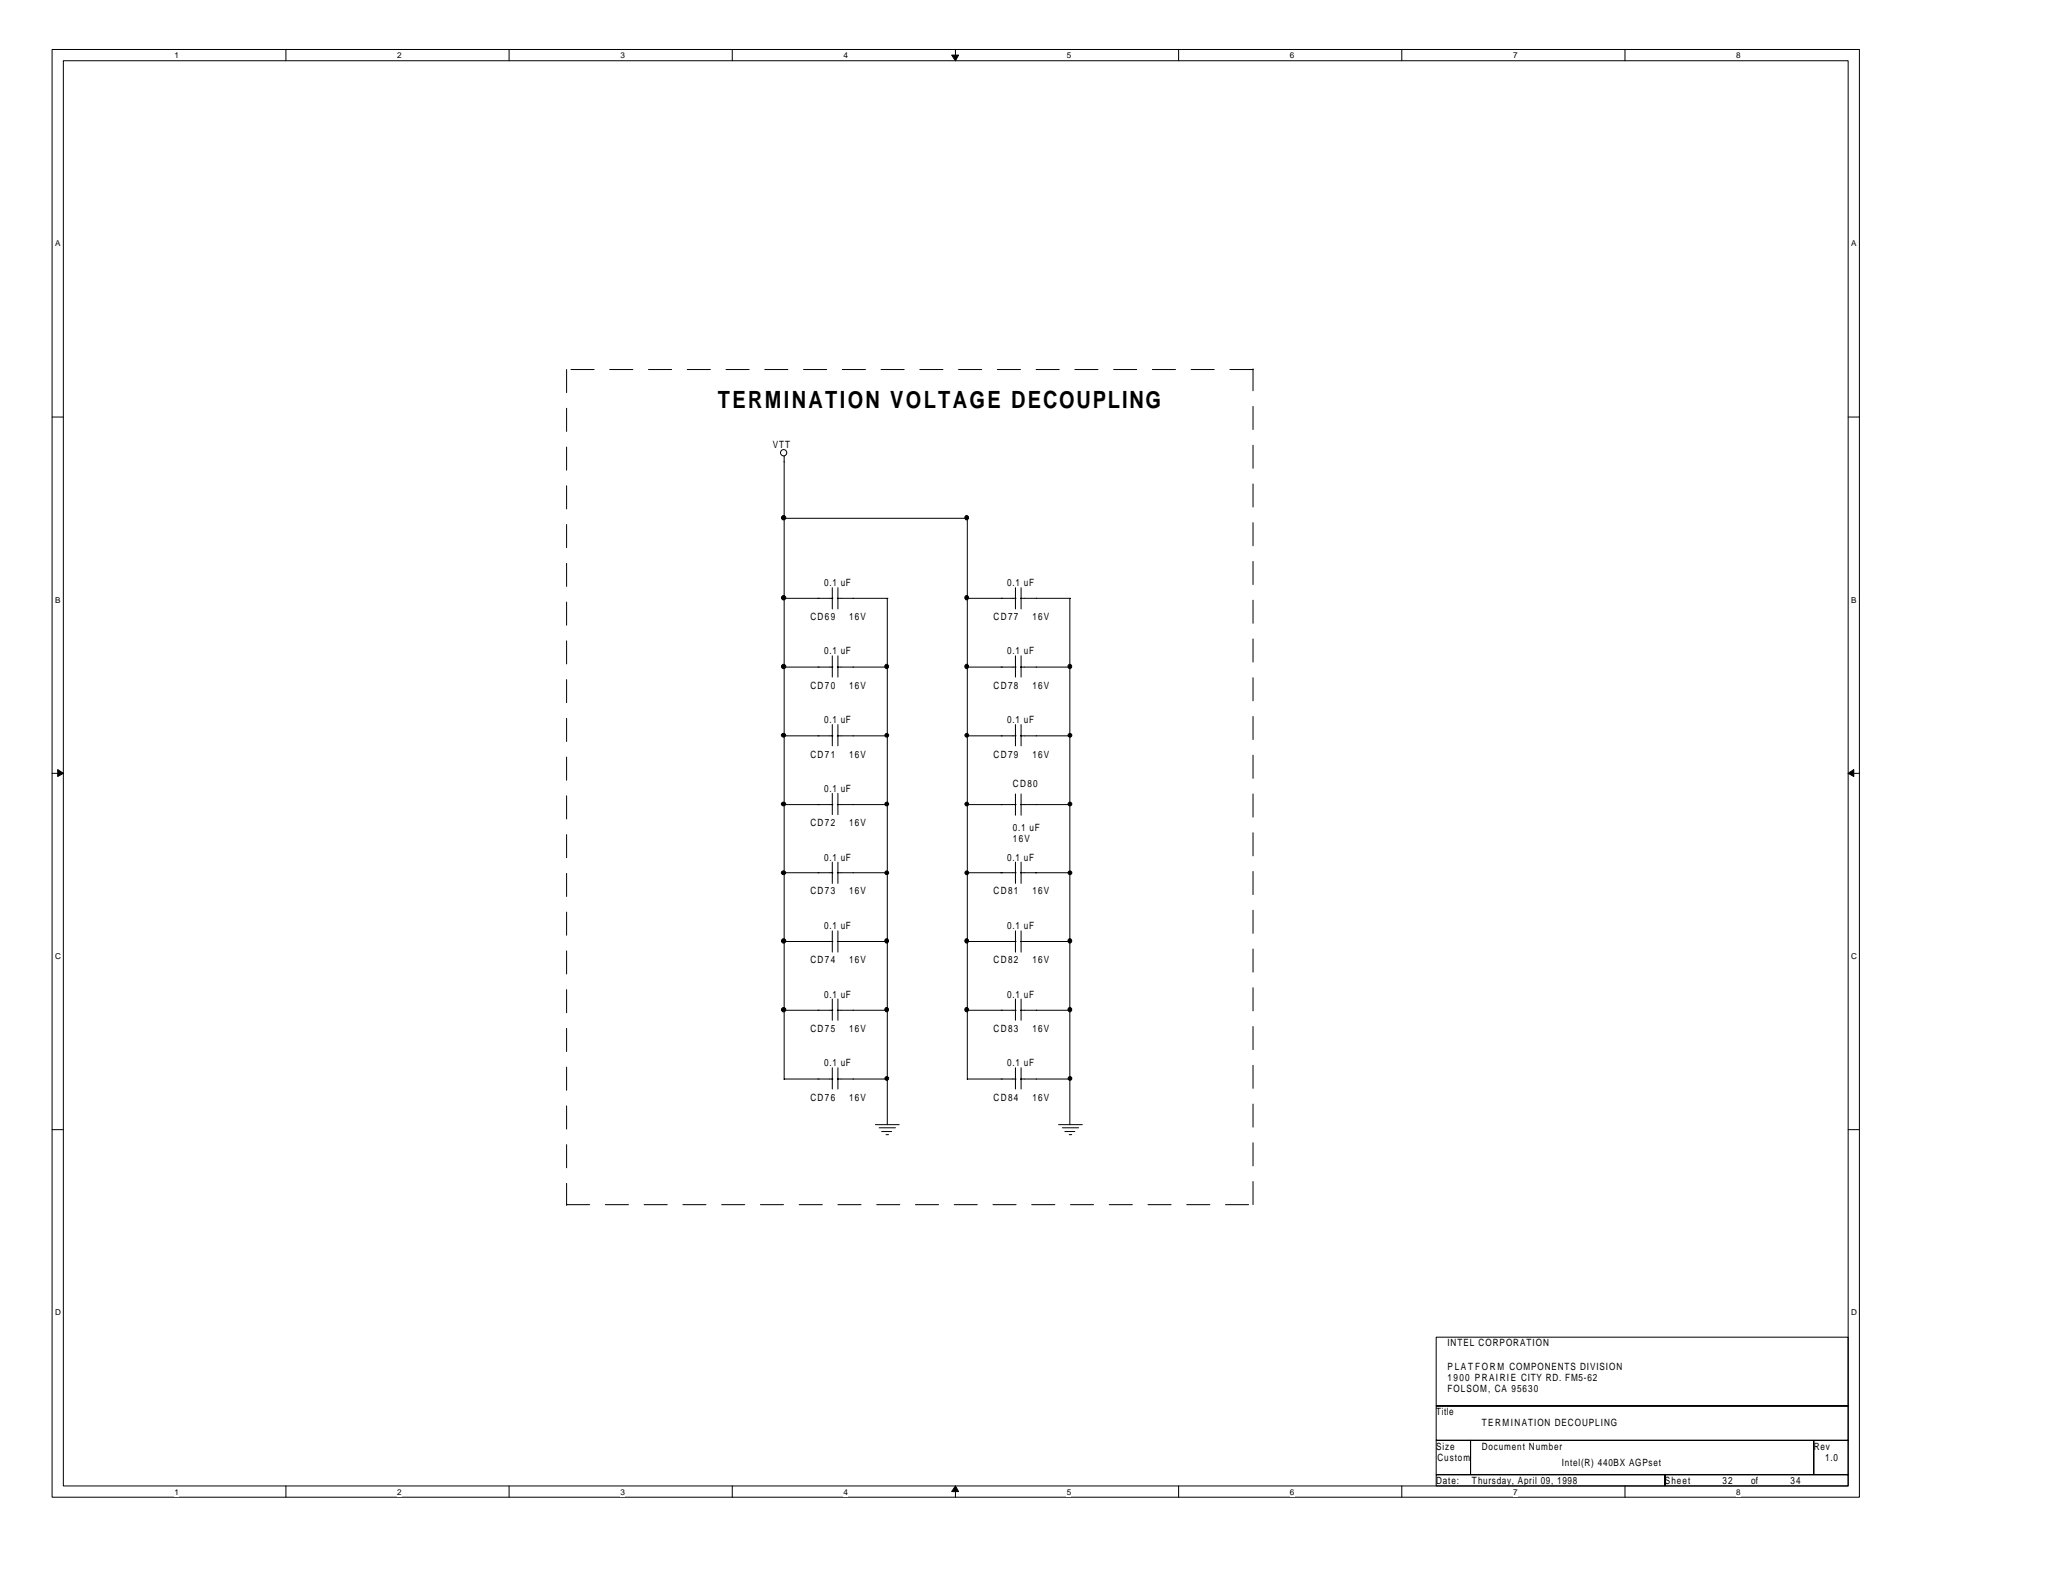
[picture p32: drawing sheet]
<svg xmlns="http://www.w3.org/2000/svg" width="279mm" height="216mm" viewBox="0 0 279 216" stroke-linecap="round" stroke-linejoin="round" font-family="sans-serif">
<defs><g id="words">
<text font-size="3.2" x="97.2" y="55.3">TERMINATION VOLTAGE DECOUPLING</text>
<g font-size="1.4">
<text x="104.7" y="60.6">VTT</text>
<text x="109.8" y="84">CD69</text>
<text x="111.6" y="79.3">0.1 uF</text>
<text x="115" y="84">16V</text>
<text x="134.6" y="84">CD77</text>
<text x="136.4" y="79.3">0.1 uF</text>
<text x="139.8" y="84">16V</text>
<text x="111.6" y="88.6">0.1 uF</text>
<text x="136.4" y="88.6">0.1 uF</text>
<text x="109.8" y="93.3">CD70</text>
<text x="115" y="93.3">16V</text>
<text x="134.6" y="93.3">CD78</text>
<text x="139.8" y="93.3">16V</text>
<text x="111.6" y="98">0.1 uF</text>
<text x="136.4" y="98">0.1 uF</text>
<text x="109.8" y="102.6">CD71</text>
<text x="111.6" y="107.3">0.1 uF</text>
<text x="115" y="102.6">16V</text>
<text x="134.6" y="102.6">CD79</text>
<text x="137.2" y="106.6">CD80</text>
<text x="139.8" y="102.6">16V</text>
<text x="109.8" y="111.9">CD72</text>
<text x="115" y="111.9">16V</text>
<text x="137.2" y="112.5">0.1 uF</text>
<text x="111.6" y="116.6">0.1 uF</text>
<text x="136.4" y="116.6">0.1 uF</text>
<text x="137.2" y="114">16V</text>
<text x="109.8" y="121.2">CD73</text>
<text x="111.6" y="125.8">0.1 uF</text>
<text x="115" y="121.2">16V</text>
<text x="134.6" y="121.2">CD81</text>
<text x="136.4" y="125.8">0.1 uF</text>
<text x="139.8" y="121.2">16V</text>
<text x="109.8" y="130.5">CD74</text>
<text x="115" y="130.5">16V</text>
<text x="134.6" y="130.5">CD82</text>
<text x="139.8" y="130.5">16V</text>
<text x="111.6" y="135.1">0.1 uF</text>
<text x="136.4" y="135.1">0.1 uF</text>
<text x="109.8" y="139.8">CD75</text>
<text x="115" y="139.8">16V</text>
<text x="134.6" y="139.8">CD83</text>
<text x="139.8" y="139.8">16V</text>
<text x="109.8" y="149.1">CD76</text>
<text x="111.6" y="144.4">0.1 uF</text>
<text x="115" y="149.1">16V</text>
<text x="134.6" y="149.1">CD84</text>
<text x="136.4" y="144.4">0.1 uF</text>
<text x="139.8" y="149.1">16V</text>
<text x="196" y="182.4">INTEL CORPORATION</text>
<text x="196" y="185.5">P L A T F O R M COMPONENTS DIVISION</text>
<text x="194.5" y="191.7">Title</text>
<text x="196" y="187">1900 PRAIRIE CITY RD. FM5-62</text>
<text x="196" y="188.5">FOLSOM, CA 95630</text>
<text x="194.5" y="196.3">Size</text>
<text x="194.7" y="197.9">Custom</text>
<text x="200.7" y="196.3">Document Number</text>
<text x="200.7" y="193.2">TERMINATION DECOUPLING</text>
<text x="245.7" y="196.3">Rev</text>
<text x="247.2" y="197.9">1.0</text>
<text x="194.5" y="201">Date:</text>
<text x="199.3" y="201">Thursday, April 09, 1998</text>
<text x="211.5" y="198.5">Intel(R) 440BX AGPset</text>
<text x="225.5" y="201">Sheet</text>
<text x="233.3" y="201">32</text>
<text x="237.2" y="201">of</text>
<text x="242.5" y="201">34</text>
</g>
<g font-size="1.1">
<text x="23.7" y="7.9">1</text>
<text x="53.8" y="7.9">2</text>
<text x="84" y="7.9">3</text>
<text x="114.2" y="7.9">4</text>
<text x="144.5" y="7.9">5</text>
<text x="174.7" y="7.9">6</text>
<text x="204.9" y="7.9">7</text>
<text x="235.1" y="7.9">8</text>
<text x="7.5" y="33.4">A</text>
<text x="250.7" y="33.4">A</text>
<text x="7.5" y="81.6">B</text>
<text x="250.7" y="81.6">B</text>
<text x="7.5" y="129.9">C</text>
<text x="250.7" y="129.9">C</text>
<text x="7.5" y="178.2">D</text>
<text x="250.7" y="178.2">D</text>
<text x="23.7" y="202.5">1</text>
<text x="53.8" y="202.5">2</text>
<text x="84" y="202.5">3</text>
<text x="114.2" y="202.5">4</text>
<text x="144.5" y="202.5">5</text>
<text x="174.7" y="202.5">6</text>
<text x="204.9" y="202.5">7</text>
<text x="235.1" y="202.5">8</text>
</g>
</g></defs>
<path d="M7.1 6.7h244.7v196.1h-244.7zM8.6 8.2h241.7v193.1h-241.7z" fill="none" stroke="#000" stroke-width=".14"/>
<g fill="#fff">
<path d="M23.7 6.9h.5v1.2h-.5z"/>
<path d="M23.7 201.4h.5v1.3h-.5z"/>
</g>
<path d="M38.7 6.7v1.5M38.7 201.3v1.5" fill="none" stroke="#000" stroke-width=".14"/>
<g fill="#fff">
<path d="M53.8 6.9h.6v1.2h-.6z"/>
<path d="M53.8 201.4h.6v1.3h-.6z"/>
</g>
<path d="M68.9 6.7v1.5M68.9 201.3v1.5" fill="none" stroke="#000" stroke-width=".14"/>
<g fill="#fff">
<path d="M84 6.9h.6v1.2h-.6z"/>
<path d="M84 201.4h.6v1.3h-.6z"/>
</g>
<path d="M99.2 6.7v1.5M99.2 201.3v1.5" fill="none" stroke="#000" stroke-width=".14"/>
<g fill="#fff">
<path d="M114.2 6.9h.6v1.2h-.6z"/>
<path d="M114.2 201.4h.6v1.3h-.6z"/>
</g>
<path d="M129.4 6.7v1.5M129.4 201.3v1.5" fill="none" stroke="#000" stroke-width=".14"/>
<g fill="#000" stroke="#000" stroke-width=".14">
<path d="M128.9 7.5h.9l-.4 .7z" fill-rule="evenodd"/>
<path d="M129.4 201.3l.4 .7h-.9z" fill-rule="evenodd"/>
</g>
<g fill="#fff">
<path d="M144.5 6.9h.6v1.2h-.6z"/>
<path d="M144.5 201.4h.6v1.3h-.6z"/>
</g>
<path d="M159.6 6.7v1.5M159.6 201.3v1.5" fill="none" stroke="#000" stroke-width=".14"/>
<g fill="#fff">
<path d="M174.7 6.9h.6v1.2h-.6z"/>
<path d="M174.7 201.4h.6v1.3h-.6z"/>
</g>
<path d="M189.9 6.7v1.5M189.9 201.3v1.5" fill="none" stroke="#000" stroke-width=".14"/>
<g fill="#fff">
<path d="M204.9 6.9h.6v1.2h-.6z"/>
<path d="M204.9 201.4h.6v1.3h-.6z"/>
</g>
<path d="M220.1 6.7v1.5M220.1 201.3v1.5" fill="none" stroke="#000" stroke-width=".14"/>
<g fill="#fff">
<path d="M235.1 6.9h.6v1.2h-.6z"/>
<path d="M235.1 201.4h.6v1.3h-.6z"/>
<path d="M7.5 32.4h.6v1.2h-.6z"/>
<path d="M250.7 32.4h.6v1.2h-.6z"/>
<path d="M7.5 80.6h.7v1.3h-.7z"/>
<path d="M250.7 80.6h.7v1.3h-.7z"/>
</g>
<path d="M7.1 56.5h1.5M250.3 56.5h1.5" fill="none" stroke="#000" stroke-width=".14"/>
<g fill="#fff">
<path d="M7.5 128.9h.7v1.2h-.7z"/>
<path d="M250.7 128.9h.8v1.2h-.8z"/>
</g>
<path d="M7.1 104.7h1.5M250.3 104.7h1.5" fill="none" stroke="#000" stroke-width=".14"/>
<g fill="#000" stroke="#000" stroke-width=".14">
<path d="M7.8 104.2l.8 .5-.8 .5z" fill-rule="evenodd"/>
<path d="M250.3 104.7l.8-.5v1z" fill-rule="evenodd"/>
</g>
<g fill="#fff">
<path d="M7.5 177.1h.7v1.3h-.7z"/>
<path d="M250.7 177.1h.8v1.3h-.8z"/>
</g>
<g fill="none" stroke="#000" stroke-width=".14">
<path d="M106.2 61.8v84.4M106.2 70.2h24.9M112.7 79.6v2.9M113.5 79.6v2.9M131 70.2v76M137.5 79.6v2.9M138.3 79.6v2.9M106.2 81h6.6M106.2 90.4h6.6M106.2 99.7h6.6M112.7 88.8v2.9M112.7 98.1v2.9"/>
<path d="M113.4 81h6.9M113.4 90.4h6.9M113.4 99.7h6.9M113.5 88.8v2.9M113.5 98.1v2.9M120.2 81v71.3M131 81h6.6M131 90.4h6.6M131 99.7h6.6M137.5 88.8v2.9M137.5 98.1v2.9M138.2 81h6.8"/>
<path d="M138.2 90.4h6.8M138.2 99.7h6.8M138.3 88.8v2.9M138.3 98.1v2.9M144.9 81v71.3M106.2 109h6.6M106.2 118.2h6.6M112.7 107.5v2.8M112.7 116.8v2.8M113.4 109h6.9M113.4 118.2h6.9M113.5 107.5v2.8"/>
<path d="M113.5 116.8v2.8M131 109h6.6M131 118.2h6.6M137.5 107.5v2.9M137.5 116.8v2.8M138.2 109h6.8M138.2 118.2h6.7M138.3 107.5v2.9M138.3 116.8v2.8M106.2 127.5h6.6M106.2 136.8h6.6M112.7 126.1v2.9"/>
<path d="M112.7 135.3v2.9M113.4 127.5h6.9M113.4 136.8h6.9M113.5 126.1v2.9M113.5 135.3v2.9M131 127.5h6.6M131 136.8h6.6M137.5 126.1v2.9M137.5 135.3v2.9M138.2 127.5h6.8M138.2 136.8h6.8M138.3 126.1v2.9"/>
<path d="M138.3 135.3v2.9M7.1 153h1.5M106.2 146.1h6.6M112.7 144.6v2.9M113.4 146.1h6.9M113.5 144.6v2.9M118.6 152.3h3.2M119.1 152.8h2.2M119.4 153.3h1.4M120 153.7h.3M131 146.1h6.6M137.5 144.6v2.9"/>
<path d="M138.2 146.1h6.8M138.3 144.6v2.9M143.4 152.3h3.2M143.9 152.8h2.2M144.2 153.3h1.4M144.8 153.7h.3M250.3 153h1.5M194.5 181.1h55.8v9.3h-55.8zM194.5 190.4h55.8v4.7h-55.8zM194.5 195.1h4.7v4.6h-4.7zM194.5 199.7h31v1.6h-31zM199.2 195.1h46.4v4.6h-46.4z"/>
<path d="M225.5 199.7h24.8v1.6h-24.8zM245.6 195.1h4.7v4.6h-4.7z"/>
<circle cx="106.1" cy="61.3" r=".42"/>
</g>
<path d="M76.7 50.1v113.2M169.7 50.1h-93M76.7 163.2h93.1M169.7 163.2v-113.2" fill="none" stroke="#000" stroke-width=".14" stroke-dasharray="3.1 2.1"/>
<g fill="#000" stroke="#000" stroke-width=".14">
<circle cx="106.1" cy="70.1" r=".3"/>
<circle cx="130.9" cy="70.1" r=".28"/>
<circle cx="106.1" cy="81" r=".3"/>
<circle cx="106.1" cy="90.3" r=".3"/>
<circle cx="106.1" cy="99.6" r=".28"/>
<circle cx="120.1" cy="90.3" r=".28"/>
<circle cx="120.1" cy="99.6" r=".25"/>
<circle cx="130.9" cy="90.3" r=".28"/>
<circle cx="130.9" cy="81" r=".28"/>
<circle cx="130.9" cy="99.6" r=".25"/>
<circle cx="144.9" cy="90.3" r=".28"/>
<circle cx="144.9" cy="99.6" r=".25"/>
<circle cx="106.1" cy="108.9" r=".28"/>
<circle cx="106.1" cy="118.2" r=".28"/>
<circle cx="120.1" cy="118.2" r=".25"/>
<circle cx="120.1" cy="108.9" r=".25"/>
<circle cx="130.9" cy="118.2" r=".25"/>
<circle cx="130.9" cy="108.9" r=".25"/>
<circle cx="144.9" cy="118.2" r=".25"/>
<circle cx="144.9" cy="108.9" r=".25"/>
<circle cx="106.1" cy="127.4" r=".3"/>
<circle cx="106.1" cy="136.8" r=".3"/>
<circle cx="120.1" cy="136.8" r=".28"/>
<circle cx="120.1" cy="127.4" r=".28"/>
<circle cx="130.9" cy="136.8" r=".28"/>
<circle cx="130.9" cy="127.4" r=".28"/>
<circle cx="144.9" cy="136.8" r=".28"/>
<circle cx="144.9" cy="127.4" r=".28"/>
<circle cx="120.1" cy="146.1" r=".25"/>
<circle cx="144.9" cy="146.1" r=".25"/>
</g>
<use href="#words"/>
</svg>
